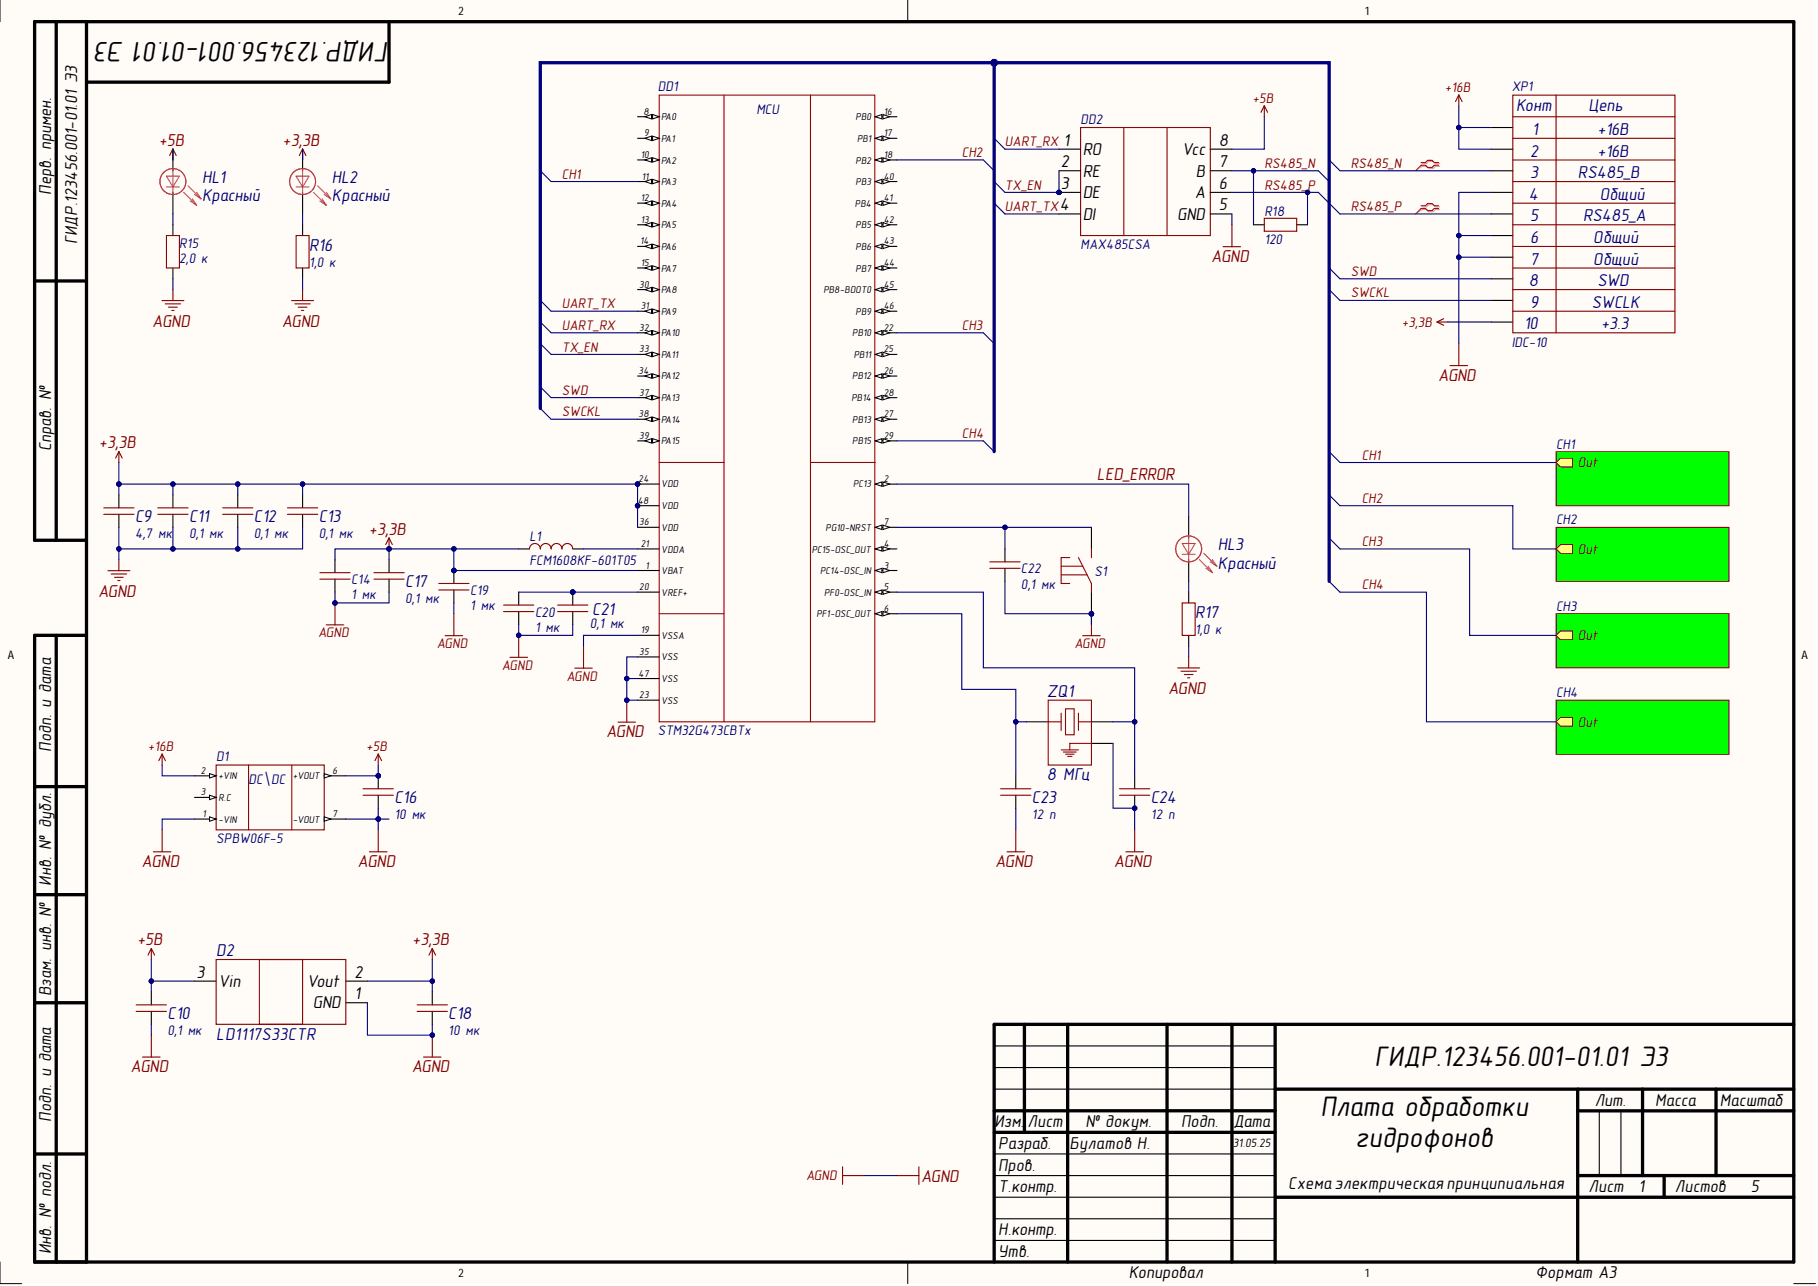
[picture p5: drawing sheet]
<svg xmlns="http://www.w3.org/2000/svg" width="420mm" height="297mm" viewBox="0 0 420 297" stroke-linecap="round" stroke-linejoin="round" font-family="sans-serif">
<defs><g id="words">
<g font-size="6.6">
<text x="89.8" y="9.8" transform="rotate(-180 89.8 9.8)">ГИДР.123456.001-01.01 Э3</text>
<text x="317.4" y="246.3">ГИДР.123456.001-01.01 Э3</text>
<text x="304.9" y="257.9">Плата обработки</text>
<text x="312.9" y="265">гидрофонов</text>
</g>
<g font-size="4" fill="#000080">
<text x="350.1" y="25.7">Конт</text>
<text x="366.8" y="25.7">Цепь</text>
<text x="353.8" y="31.2">1</text>
<text x="368.9" y="31.2">+16В</text>
<text x="353.3" y="36.2">2</text>
<text x="353.3" y="41.2">3</text>
<text x="364.4" y="41.2">RS485_B</text>
<text x="368.9" y="36.2">+16В</text>
<text x="46.6" y="46.5">Красный</text>
<text x="46.6" y="42.2">HL1</text>
<text x="76.6" y="46.5">Красный</text>
<text x="76.6" y="42.2">HL2</text>
<text x="353.1" y="46.1">4</text>
<text x="369.4" y="46.1">Общий</text>
<text x="353.3" y="51.1">5</text>
<text x="365.6" y="51.1">RS485_A</text>
<text x="71.4" y="57.9">R16</text>
<text x="353.3" y="56.1">6</text>
<text x="367.9" y="56.1">Общий</text>
<text x="353.3" y="61.1">7</text>
<text x="367.9" y="61.1">Общий</text>
<text x="353.1" y="66.1">8</text>
<text x="353.3" y="71.1">9</text>
<text x="367.6" y="71.1">SWCLK</text>
<text x="368.9" y="66.1">SWD</text>
<text x="352" y="76.1">10</text>
<text x="369.7" y="76.1">+3.3</text>
<text x="31.2" y="120.5">C9</text>
<text x="43.7" y="120.5">C11</text>
<text x="58.6" y="120.5">C12</text>
<text x="73.6" y="120.5">C13</text>
<text x="281.2" y="131.3">Красный</text>
<text x="281.2" y="127">HL3</text>
<text x="93.5" y="135.6">C17</text>
<text x="136.7" y="142">C21</text>
<text x="276" y="142.8">R17</text>
<text x="241.8" y="160.9">ZQ1</text>
<text x="91.1" y="185.4">C16</text>
<text x="238.3" y="185.4">C23</text>
<text x="241.8" y="180.2">8 МГц</text>
<text x="265.8" y="185.4">C24</text>
<text x="49.9" y="220.8">D2</text>
<text x="38.7" y="235.4">C10</text>
<text x="103.5" y="235.4">C18</text>
<text x="49.9" y="240.1">LD1117S33CTR</text>
</g>
<g font-size="4" fill="#800000">
<text x="36.7" y="33.6">+5В</text>
<text x="65.2" y="33.6">+3,3В</text>
<text x="279.7" y="60.5">AGND</text>
<text x="35.2" y="75.5">AGND</text>
<text x="65.1" y="75.5">AGND</text>
<text x="332.1" y="88">AGND</text>
<text x="22.8" y="103.5">+3,3В</text>
<text x="253.3" y="111">LED_ERROR</text>
<text x="85.2" y="123.5">+3,3В</text>
<text x="22.6" y="137.9">AGND</text>
<text x="269.7" y="160.3">AGND</text>
<text x="139.9" y="170.3">AGND</text>
<text x="32.7" y="200.2">AGND</text>
<text x="82.6" y="200.2">AGND</text>
<text x="229.8" y="200.2">AGND</text>
<text x="257.2" y="200.2">AGND</text>
<text x="31.7" y="218.3">+5В</text>
<text x="95.2" y="218.3">+3,3В</text>
<text x="30.2" y="247.6">AGND</text>
<text x="95.1" y="247.6">AGND</text>
<text x="212.7" y="272.9">AGND</text>
</g>
<g font-size="4">
<text x="245.6" y="33.6">1</text>
<text x="250" y="35.8">RO</text>
<text x="272.9" y="35.8">Vcc</text>
<text x="281.5" y="33.6">8</text>
<text x="245" y="38.6">2</text>
<text x="250" y="40.8">RE</text>
<text x="276.2" y="40.8">B</text>
<text x="281.5" y="38.6">7</text>
<text x="11.8" y="45" transform="rotate(-90 11.8 45)">Перв. примен.</text>
<text x="245" y="43.6">3</text>
<text x="250" y="45.8">DE</text>
<text x="275.9" y="45.8">A</text>
<text x="281.5" y="43.6">6</text>
<text x="244.7" y="48.6">4</text>
<text x="250" y="50.8">DI</text>
<text x="271.8" y="50.8">GND</text>
<text x="281.5" y="48.6">5</text>
<text x="17.8" y="56.4" transform="rotate(-90 17.8 56.4)">ГИДР.123456.001-01.01 Э3</text>
<text x="11.8" y="104.2" transform="rotate(-90 11.8 104.2)">Справ. №</text>
<text x="11.8" y="173.7" transform="rotate(-90 11.8 173.7)">Подп. и дата</text>
<text x="11.8" y="204.6" transform="rotate(-90 11.8 204.6)">Инв. № дубл.</text>
<text x="45.4" y="225.8">3</text>
<text x="50.4" y="227.9">Vin</text>
<text x="70.9" y="227.9">Vout</text>
<text x="81.9" y="225.8">2</text>
<text x="11.8" y="230.1" transform="rotate(-90 11.8 230.1)">Взам. инв. №</text>
<text x="72.2" y="232.9">GND</text>
<text x="81.9" y="230.8">1</text>
<text x="368.3" y="255.4">Лит.</text>
<text x="382.2" y="255.4">Масса</text>
<text x="397.2" y="255.4">Масштаб</text>
<text x="11.8" y="259" transform="rotate(-90 11.8 259)">Подп. и дата</text>
<text x="229.7" y="260.4">Изм.</text>
<text x="237.3" y="260.4">Лист</text>
<text x="250.6" y="260.4">№ докум.</text>
<text x="272.8" y="260.4">Подп.</text>
<text x="284.9" y="260.4">Дата</text>
<text x="230.5" y="265.4">Разраб.</text>
<text x="247" y="265.4">Булатов Н.</text>
<text x="230.5" y="270.4">Пров.</text>
<text x="230.5" y="275.4">Т.контр.</text>
<text x="297.5" y="274.7">Схема электрическая принципиальная</text>
<text x="366.8" y="275.4">Лист</text>
<text x="378.3" y="275.4">1</text>
<text x="386.8" y="275.4">Листов</text>
<text x="404.3" y="275.4">5</text>
<text x="230.5" y="285.3">Н.контр.</text>
<text x="11.8" y="289.7" transform="rotate(-90 11.8 289.7)">Инв. № подл.</text>
<text x="230.5" y="290.3">Утв.</text>
<text x="260.7" y="295.3">Копировал</text>
<text x="354.6" y="295.3">Формат А3</text>
</g>
<g font-size="3.3" fill="#000080">
<text x="151.9" y="21">DD1</text>
<text x="349.1" y="21">XP1</text>
<text x="174.7" y="26.3">MCU</text>
<text x="249.5" y="28.6">DD2</text>
<text x="292" y="49.8">R18</text>
<text x="41.4" y="57.3">R15</text>
<text x="249.5" y="57.6">MAX485CSA</text>
<text x="292" y="56.3">120</text>
<text x="41.4" y="60.9">2,0 к</text>
<text x="71.4" y="61.6">1,0 к</text>
<text x="349.1" y="80">IDC-10</text>
<text x="359.3" y="103.7">CH1</text>
<text x="31.2" y="124.2">4,7 мк</text>
<text x="43.7" y="124.2">0,1 мк</text>
<text x="58.6" y="124.2">0,1 мк</text>
<text x="73.6" y="124.2">0,1 мк</text>
<text x="122.3" y="124.9">L1</text>
<text x="359.3" y="121.1">CH2</text>
<text x="122.3" y="130.4">FCM1608KF-601T05</text>
<text x="81.1" y="134.9">C14</text>
<text x="108.6" y="137.4">C19</text>
<text x="235.8" y="136">0,1 мк</text>
<text x="235.8" y="132.4">C22</text>
<text x="252.7" y="132.9">S1</text>
<text x="81.1" y="138.4">1 мк</text>
<text x="93.5" y="139.2">0,1 мк</text>
<text x="108.6" y="141">1 мк</text>
<text x="123.5" y="142.4">C20</text>
<text x="359.3" y="141.1">CH3</text>
<text x="123.5" y="146">1 мк</text>
<text x="136.2" y="145.1">0,1 мк</text>
<text x="276" y="146.5">1,0 к</text>
<text x="359.3" y="161.1">CH4</text>
<text x="151.9" y="169.9">STM32G473CBTx</text>
<text x="49.9" y="175.8">D1</text>
<text x="57.4" y="181">DC\DC</text>
<text x="91.1" y="189.2">10 мк</text>
<text x="238.3" y="189.2">12 п</text>
<text x="265.8" y="189.2">12 п</text>
<text x="49.9" y="194.8">SPBW06F-5</text>
<text x="38.7" y="239">0,1 мк</text>
<text x="103.5" y="239">10 мк</text>
</g>
<g font-size="3.3" fill="#800000">
<text x="289.3" y="23.8">+5В</text>
<text x="333.6" y="21.3">+16В</text>
<text x="232" y="33.8">UART_RX</text>
<text x="129.7" y="41.2">CH1</text>
<text x="222.1" y="36.3">CH2</text>
<text x="292" y="38.8">RS485_N</text>
<text x="311.9" y="38.8">RS485_N</text>
<text x="232" y="43.8">TX_EN</text>
<text x="292" y="43.8">RS485_P</text>
<text x="232" y="48.8">UART_TX</text>
<text x="311.9" y="48.8">RS485_P</text>
<text x="311.9" y="63.7">SWD</text>
<text x="129.7" y="71.3">UART_TX</text>
<text x="311.9" y="68.7">SWCKL</text>
<text x="129.7" y="76.2">UART_RX</text>
<text x="222.1" y="76.2">CH3</text>
<text x="323.7" y="75.5">+3,3В</text>
<text x="129.7" y="81.2">TX_EN</text>
<text x="129.7" y="91.2">SWD</text>
<text x="129.7" y="96.2">SWCKL</text>
<text x="222.1" y="101.2">CH4</text>
<text x="314.4" y="106.2">CH1</text>
<text x="364.4" y="107.9">Out</text>
<text x="314.4" y="116.1">CH2</text>
<text x="314.4" y="126.1">CH3</text>
<text x="364.4" y="127.9">Out</text>
<text x="314.4" y="136.1">CH4</text>
<text x="73.4" y="147.2">AGND</text>
<text x="100.9" y="149.7">AGND</text>
<text x="248.1" y="149.7">AGND</text>
<text x="364.4" y="147.9">Out</text>
<text x="115.9" y="154.8">AGND</text>
<text x="130.8" y="157.2">AGND</text>
<text x="364.4" y="167.9">Out</text>
<text x="34.1" y="173.5">+16В</text>
<text x="84.6" y="173.5">+5В</text>
<text x="186.2" y="272.7">AGND</text>
</g>
<text font-size="2.8" x="284.7" y="265">31.05.25</text>
<g font-size="2.7">
<text x="105.9" y="3.5">2</text>
<text x="315.2" y="3.5">1</text>
<text x="1.8" y="152.2">A</text>
<text x="416" y="152.2">A</text>
<text x="105.9" y="295">2</text>
<text x="315.2" y="295">1</text>
</g>
<g font-size="2.3">
<text x="148.6" y="26.5">8</text>
<text x="152.7" y="27.7">PA0</text>
<text x="197.6" y="27.7">PB0</text>
<text x="204.1" y="26.5">16</text>
<text x="148.7" y="31.4">9</text>
<text x="152.7" y="32.7">PA1</text>
<text x="197.9" y="32.7">PB1</text>
<text x="204.1" y="31.4">17</text>
<text x="148" y="36.5">10</text>
<text x="148.2" y="41.5">11</text>
<text x="152.7" y="37.8">PA2</text>
<text x="197.6" y="37.8">PB2</text>
<text x="204.1" y="36.5">18</text>
<text x="204.1" y="41.5">40</text>
<text x="148" y="46.5">12</text>
<text x="152.7" y="42.8">PA3</text>
<text x="152.7" y="47.8">PA4</text>
<text x="197.4" y="47.8">PB4</text>
<text x="197.6" y="42.8">PB3</text>
<text x="204.1" y="46.5">41</text>
<text x="148" y="51.5">13</text>
<text x="152.7" y="52.7">PA5</text>
<text x="197.6" y="52.7">PB5</text>
<text x="204.1" y="51.5">42</text>
<text x="147.8" y="56.5">14</text>
<text x="152.7" y="57.7">PA6</text>
<text x="197.6" y="57.7">PB6</text>
<text x="204.1" y="56.5">43</text>
<text x="148" y="61.4">15</text>
<text x="152.7" y="62.7">PA7</text>
<text x="197.6" y="62.7">PB7</text>
<text x="204.1" y="61.4">44</text>
<text x="147.6" y="66.4">30</text>
<text x="148" y="71.4">31</text>
<text x="152.7" y="67.7">PA8</text>
<text x="190.1" y="67.7">PB8-BOOT0</text>
<text x="204.1" y="66.4">45</text>
<text x="204.1" y="71.4">46</text>
<text x="147.6" y="76.4">32</text>
<text x="152.7" y="72.7">PA9</text>
<text x="152.7" y="77.7">PA10</text>
<text x="196.8" y="77.7">PB10</text>
<text x="197.6" y="72.7">PB9</text>
<text x="204.1" y="76.4">22</text>
<text x="147.6" y="81.4">33</text>
<text x="152.7" y="82.7">PA11</text>
<text x="197.1" y="82.7">PB11</text>
<text x="204.1" y="81.4">25</text>
<text x="147.5" y="86.4">34</text>
<text x="152.7" y="87.6">PA12</text>
<text x="196.8" y="87.6">PB12</text>
<text x="204.1" y="86.4">26</text>
<text x="147.6" y="91.4">37</text>
<text x="152.7" y="92.6">PA13</text>
<text x="196.6" y="92.6">PB14</text>
<text x="204.1" y="91.4">28</text>
<text x="147.5" y="96.4">38</text>
<text x="147.6" y="101.3">39</text>
<text x="152.7" y="97.6">PA14</text>
<text x="196.8" y="97.6">PB13</text>
<text x="204.1" y="96.4">27</text>
<text x="204.1" y="101.3">29</text>
<text x="152.7" y="102.6">PA15</text>
<text x="196.8" y="102.6">PB15</text>
<text x="147.5" y="111.3">24</text>
<text x="152.7" y="112.6">VDD</text>
<text x="197" y="112.6">PC13</text>
<text x="204.1" y="111.3">2</text>
<text x="147.3" y="116.3">48</text>
<text x="152.7" y="117.6">VDD</text>
<text x="147.6" y="121.3">36</text>
<text x="152.7" y="122.6">VDD</text>
<text x="190.6" y="122.6">PG10-NRST</text>
<text x="204.1" y="121.3">7</text>
<text x="148" y="126.4">21</text>
<text x="149.1" y="131.3">1</text>
<text x="152.7" y="127.6">VDDA</text>
<text x="187.4" y="127.6">PC15-OSC_OUT</text>
<text x="204.1" y="131.3">3</text>
<text x="204.1" y="126.4">4</text>
<text x="147.6" y="136.3">20</text>
<text x="152.7" y="132.6">VBAT</text>
<text x="152.7" y="137.6">VREF+</text>
<text x="189.4" y="132.6">PC14-OSC_IN</text>
<text x="190.3" y="137.6">PF0-OSC_IN</text>
<text x="204.1" y="136.3">5</text>
<text x="188.5" y="142.6">PF1-OSC_OUT</text>
<text x="204.1" y="141.3">6</text>
<text x="148" y="146.3">19</text>
<text x="152.7" y="147.6">VSSA</text>
<text x="147.6" y="151.3">35</text>
<text x="152.7" y="152.6">VSS</text>
<text x="147.5" y="156.3">47</text>
<text x="147.6" y="161.3">23</text>
<text x="152.7" y="157.5">VSS</text>
<text x="152.7" y="162.5">VSS</text>
<text x="46.4" y="178.8">2</text>
<text x="76.8" y="178.8">6</text>
<text x="46.4" y="183.7">3</text>
<text x="50.4" y="180">+VIN</text>
<text x="50.4" y="185">R.C</text>
<text x="67.6" y="180">+VOUT</text>
<text x="46.7" y="188.7">1</text>
<text x="50.4" y="190">-VIN</text>
<text x="67.6" y="190">-VOUT</text>
<text x="76.8" y="188.7">7</text>
</g>
</g></defs>
<g fill="#fffcf8">
<path d="M0 0h419.2v296.5h-419.2z" fill-rule="evenodd"/>
<path d="M5 5h409.2v286.5h-409.2z" fill-rule="evenodd"/>
</g>
<path d="M0 0v5M209.6 0v5M0 291.5v5h5M209.6 291.5v5M414.2 296.5h5" fill="none" stroke="#000" stroke-width=".23"/>
<g fill="none" stroke="#000" stroke-width=".76">
<path d="M13 5v119.8M20 5v286.5M89.8 5v14h-69.8M8 64.9h12M20 124.8h-12v-119.8h406.2v286.5h-406.2v-144.7M8 146.8h12M13 146.8v144.7M8 181.7h12M8 206.6h12M8 231.6h12M229.6 236.6h184.6M229.6 236.6v54.9"/>
<path d="M236.6 236.6v25M246.5 236.6v54.9M269.5 236.6v54.9M284.5 236.6v54.9M294.5 236.6v54.9M229.6 256.6h64.9M294.5 251.6h119.7M364.3 256.6h49.9M364.3 251.6v39.9M379.3 251.6v19.9M396.3 251.6v19.9M8 266.5h12"/>
<path d="M229.6 261.6h64.9M294.5 276.5h119.7M364.3 271.5h49.9M384.3 271.5v5"/>
</g>
<path d="M229.6 251.6h64.9M229.6 246.6h64.9M229.6 241.6h64.9M369.3 256.6v14.9M374.3 256.6v14.9M229.6 276.5h64.9M229.6 271.5h64.9M229.6 266.5h64.9M229.6 286.5h64.9M229.6 281.5h64.9" fill="none" stroke="#000" stroke-width=".25"/>
<path d="M359.3 104.3h40v12.5h-40z" fill-rule="evenodd" fill="#0f0"/>
<path d="M359.3 104.3h40v12.5h-40z" fill="none" stroke="#800000" stroke-width=".23"/>
<path d="M360.3 105.8h2.8v2h-2.8l-1-1z" fill-rule="evenodd" fill="#ffff80"/>
<path d="M360.3 105.8h2.8v2h-2.8l-1-1z" fill="none" stroke="#800000" stroke-width=".23"/>
<path d="M359.3 121.8h40v12.5h-40z" fill-rule="evenodd" fill="#0f0"/>
<path d="M359.3 121.8h40v12.5h-40z" fill="none" stroke="#800000" stroke-width=".23"/>
<path d="M360.3 125.8h2.8v2h-2.8l-1-1z" fill-rule="evenodd" fill="#ffff80"/>
<path d="M360.3 125.8h2.8v2h-2.8l-1-1z" fill="none" stroke="#800000" stroke-width=".23"/>
<path d="M359.3 141.8h40v12.4h-40z" fill-rule="evenodd" fill="#0f0"/>
<path d="M359.3 141.8h40v12.4h-40z" fill="none" stroke="#800000" stroke-width=".23"/>
<path d="M360.3 145.8h2.8v2h-2.8l-1-1z" fill-rule="evenodd" fill="#ffff80"/>
<path d="M360.3 145.8h2.8v2h-2.8l-1-1z" fill="none" stroke="#800000" stroke-width=".23"/>
<path d="M359.3 161.7h40v12.5h-40z" fill-rule="evenodd" fill="#0f0"/>
<path d="M359.3 161.7h40v12.5h-40z" fill="none" stroke="#800000" stroke-width=".23"/>
<path d="M360.3 165.7h2.8v2h-2.8l-1-1z" fill-rule="evenodd" fill="#ffff80"/>
<path d="M360.3 165.7h2.8v2h-2.8l-1-1z" fill="none" stroke="#800000" stroke-width=".23"/>
<path d="M250 146.8h4.1M252 141.8v5" fill="none" stroke="#800000" stroke-width=".25"/>
<circle cx="252" cy="141.8" r=".51" fill="#000080"/>
<circle cx="252" cy="141.8" r=".51" fill="none" stroke="#000080" stroke-width=".23"/>
<g fill="none" stroke="#000" stroke-width=".25">
<path d="M344.3 29.5h5M344.3 34.5h5M344.3 39.5h5M344.3 44.4h5M344.3 49.4h5M344.3 54.4h5M344.3 59.4h5M344.3 64.4h5M344.3 69.4h5M344.3 74.4h5M232.1 126.8v3M232.1 131.3v3"/>
<path d="M234.6 179.2v3M262 179.2v3M234.6 183.7v3M262 183.7v3"/>
</g>
<g fill="none" stroke="#800000" stroke-width=".25">
<path d="M336.9 21.9v2.6M336.9 21.9l-.8 1.6M336.9 21.9l.7 1.6M349.3 22h37.5v54.9h-37.5zM349.3 37h37.5M349.3 31.9h37.5M349.3 27h37.5M359.3 22v54.9M349.3 56.9h37.5M349.3 51.9h37.5M349.3 46.9h37.5M349.3 41.9h37.5"/>
<path d="M331.8 74.4l1.6 .7M331.8 74.4h2.6M333.4 73.6l-1.6 .8M336.9 79.4v5M349.3 61.9h37.5M349.3 71.9h37.5M349.3 66.9h37.5M334.8 84.4h4.1M228.6 129.8h7M228.6 131.3h7M231.1 182.2h7M231.1 183.7h7"/>
<path d="M232.5 196.7h4.1M234.6 191.7v5M258.5 182.2h7M258.5 183.7h7M260 196.7h4M262 191.7v5"/>
</g>
<path d="M306.9 46.9l2.5 2.5M306.9 104.3l2.5 2.5M306.9 114.3l2.5 2.5M306.9 124.3l2.5 2.5M306.9 134.3l2.5 2.5" fill="none" stroke="#000080" stroke-width=".25"/>
<path d="M328.4 47.8h1l.5-.5h1l.5 .5h1.1M328.4 48.4h1l.5 .5h1l.5-.5h1.1" fill="none" stroke="#d0a19e" stroke-width=".25"/>
<path d="M328.4 48.4l-1.5 1" fill="none" stroke="#d0a19e" stroke-width=".23"/>
<path d="M328.1 47.5h1.1l.5-.5h1l.5 .5h1M328.1 48.2h1.1l.5 .5h1l.5-.5h1" fill="none" stroke="#f00" stroke-width=".25"/>
<path d="M328.1 48.2l-1.2 1.2" fill="none" stroke="#f00" stroke-width=".23"/>
<circle cx="244.5" cy="44.4" r=".51" fill="#000080"/>
<circle cx="244.5" cy="44.4" r=".51" fill="none" stroke="#000080" stroke-width=".23"/>
<path d="M249.5 29.5h30v24.9h-30z" fill="none" stroke="#800000" stroke-width=".25"/>
<path d="M244.5 34.5h5M244.5 39.4h5M244.5 44.4h5" fill="none" stroke="#000" stroke-width=".25"/>
<circle cx="244.5" cy="44.4" r=".51" fill="#000080"/>
<circle cx="244.5" cy="44.4" r=".51" fill="none" stroke="#000080" stroke-width=".23"/>
<path d="M279.5 39.4h5M279.5 34.5h5M244.5 49.4h5M279.5 49.4h5M279.5 44.4h5M237.1 166.7h4.9M252 166.7h5M252 171.7h5" fill="none" stroke="#000" stroke-width=".25"/>
<g fill="none" stroke="#980000" stroke-width=".25">
<path d="M259.5 29.5v24.9M269.5 29.5v24.9M242 161.7h10v15h-10zM242 166.7h3M245 164.7v4M245 173.2h4M245.5 173.7h3M246 163.7h2v6h-2zM246 174.2h2M246.5 174.7h1M249 164.7v4M249 166.7h3"/>
<path d="M252 171.7h-5v1.5"/>
</g>
<path d="M229.6 31.9l2.5 2.6M304.4 39.4l2.5 2.5M229.6 41.9l2.5 2.5M229.6 46.9l2.5 2.5M304.4 44.4l2.5 2.5M124.8 74.4l2.5 2.5M124.8 69.4l2.5 2.5M124.8 94.3l2.5 2.5M124.8 89.4l2.5 2.4" fill="none" stroke="#000080" stroke-width=".25"/>
<path d="M291.9 24.4l-.7 1.5M291.9 24.4l.8 1.5M291.9 24.4v2.6M282.4 57h4.1M284.5 51.9v5.1" fill="none" stroke="#800000" stroke-width=".25"/>
<circle cx="252" cy="141.8" r=".51" fill="#000080"/>
<circle cx="252" cy="141.8" r=".51" fill="none" stroke="#000080" stroke-width=".23"/>
<path d="M252 136.8v5" fill="none" stroke="#000" stroke-width=".25"/>
<circle cx="252" cy="141.8" r=".51" fill="#000080"/>
<circle cx="252" cy="141.8" r=".51" fill="none" stroke="#000080" stroke-width=".23"/>
<path d="M245 130.8h5M245 132.8h6M247 128.8h-2v6h2M249 128.8l3 6v2M252 126.8v2" fill="none" stroke="#980000" stroke-width=".25"/>
<path d="M289.5 51.9h2.4M299.4 51.9h2.5M274.5 119.3v5M252 121.8v5M274.5 129.3v5M274.5 136.8v2.5M274.5 146.8v2.4M44.9 179.2h5" fill="none" stroke="#000" stroke-width=".25"/>
<path d="M124.8 79.4l2.5 2.5M306.9 61.9l2.5 2.5M306.9 66.9l2.5 2.5" fill="none" stroke="#000080" stroke-width=".25"/>
<path d="M291.9 50.4h7.5v3h-7.5zM273 139.3h3v7.5h-3zM272 154.3h5M272.7 155h3.6M273.5 155.8h2M274.2 156.6h.5M274.5 151.7v2.6M49.9 176.7h25v15h-25z" fill="none" stroke="#800000" stroke-width=".25"/>
<g fill="none" stroke="#da2467" stroke-width=".25">
<path d="M273 125.5h3l-1.5 2.5zM273 128h3M274.5 123.8v6M277 129.3l3 3M278 127.8l3 3M278.5 131.3l1.5 1M279 130.8l1 1.5M279.5 129.8l1.5 1M280 129.3l1 1.5"/>
<circle cx="274.5" cy="126.8" r="2.99"/>
</g>
<path d="M48.4 178.7l1.5 .5-1.5 .5z" fill="#f8fcff"/>
<path d="M48.4 178.7l1.5 .5-1.5 .5z" fill="none" stroke="#000" stroke-width=".23"/>
<path d="M44.9 184.2h5" fill="none" stroke="#000" stroke-width=".25"/>
<path d="M48.4 183.7l1.5 .5-1.5 .5z" fill="#f8fcff"/>
<path d="M48.4 183.7l1.5 .5-1.5 .5z" fill="none" stroke="#000" stroke-width=".23"/>
<path d="M44.9 189.2h5" fill="none" stroke="#000" stroke-width=".25"/>
<path d="M48.4 188.7l1.5 .5-1.5 .5z" fill="#f8fcff"/>
<path d="M48.4 188.7l1.5 .5-1.5 .5z" fill="none" stroke="#000" stroke-width=".23"/>
<path d="M74.9 179.2h5" fill="none" stroke="#000" stroke-width=".25"/>
<path d="M74.9 178.7l1.5 .5-1.5 .5z" fill="#f8fcff"/>
<path d="M74.9 178.7l1.5 .5-1.5 .5z" fill="none" stroke="#000" stroke-width=".23"/>
<path d="M74.9 189.2h5" fill="none" stroke="#000" stroke-width=".25"/>
<path d="M74.9 188.7l1.5 .5-1.5 .5z" fill="#f8fcff"/>
<path d="M74.9 188.7l1.5 .5-1.5 .5z" fill="none" stroke="#000" stroke-width=".23"/>
<path d="M57.4 176.7v15M67.4 176.7v15" fill="none" stroke="#980000" stroke-width=".25"/>
<g fill="none" stroke="#800000" stroke-width=".25">
<path d="M37.4 174.2l-.7 1.5M37.4 174.2l.8 1.5M37.4 174.2v2.5M87.3 174.2l-.7 1.5M87.3 174.2l.8 1.5M87.3 174.2v2.5M35.4 196.7h4.1M37.4 191.7v5M85.3 196.7h4.1M87.3 191.7v5M31.4 232.1h7M31.4 233.6h7"/>
<path d="M49.9 221.6h30v15h-30zM59.9 221.6h10v15h-10zM96.3 232.1h7M96.3 233.6h7M99.8 239.1v5.1M97.8 244.2h4"/>
</g>
<path d="M34.9 229.1v3M34.9 233.6v3M44.9 226.6h5M79.9 226.6h4.9M79.9 231.6h4.9M99.8 229.1v3M99.8 233.6v3" fill="none" stroke="#000" stroke-width=".25"/>
<circle cx="99.8" cy="239.1" r=".51" fill="#000080"/>
<circle cx="99.8" cy="239.1" r=".51" fill="none" stroke="#000080" stroke-width=".23"/>
<g fill="none" stroke="#800000" stroke-width=".25">
<path d="M69.9 34.4v2.5M69.9 34.4l-.8 1.5M69.9 34.4l.7 1.5M68.4 54.4h3v7.5h-3zM67.3 69.4h5.1M68.1 70.2h3.5M68.9 70.9h2M69.6 71.7h.5M69.9 66.9v2.5M34.9 219.1v2.5M34.9 219.1l-.7 1.5M34.9 219.1l.8 1.5"/>
<path d="M99.8 219.1l-.7 1.5M99.8 219.1l.8 1.5M99.8 219.1v2.5M34.9 239.1v5.1M32.9 244.2h4.1"/>
</g>
<path d="M69.9 34.4v5M69.9 44.4v5M69.9 51.9v2.5M69.9 61.9v2.5" fill="none" stroke="#000" stroke-width=".25"/>
<g fill="none" stroke="#da2467" stroke-width=".25">
<path d="M69.9 38.9v6M68.4 40.7h3l-1.5 2.5zM68.4 43.2h3M72.4 44.4l3 3M73.4 42.9l3 3M73.9 46.4l1.5 1M74.4 45.9l1 1.5M74.9 44.9l1.5 1M75.4 44.4l1 1.5"/>
<circle cx="69.9" cy="41.9" r="2.99"/>
</g>
<circle cx="147.2" cy="111.8" r=".51" fill="#000080"/>
<circle cx="147.2" cy="111.8" r=".51" fill="none" stroke="#000080" stroke-width=".23"/>
<circle cx="147.2" cy="116.8" r=".51" fill="#000080"/>
<circle cx="147.2" cy="116.8" r=".51" fill="none" stroke="#000080" stroke-width=".23"/>
<path d="M152.2 22h49.8v144.7h-49.8z" fill="none" stroke="#980000" stroke-width=".25"/>
<path d="M147.2 27h5" fill="none" stroke="#000" stroke-width=".25"/>
<path d="M150.7 26.5l1.5 .5-1.5 .5z" fill="#f8fcff"/>
<path d="M150.7 26.5l1.5 .5-1.5 .5z" fill="none" stroke="#000" stroke-width=".23"/>
<path d="M148.9 27l1.5-.5v1z" fill="#f8fcff"/>
<path d="M148.9 27l1.5-.5v1z" fill="none" stroke="#000" stroke-width=".23"/>
<path d="M147.2 31.9h5" fill="none" stroke="#000" stroke-width=".25"/>
<path d="M150.7 31.4l1.5 .5-1.5 .6z" fill="#f8fcff"/>
<path d="M150.7 31.4l1.5 .5-1.5 .6z" fill="none" stroke="#000" stroke-width=".23"/>
<path d="M148.9 31.9l1.5-.5v1.1z" fill="#f8fcff"/>
<path d="M148.9 31.9l1.5-.5v1.1z" fill="none" stroke="#000" stroke-width=".23"/>
<path d="M147.2 36.9h5" fill="none" stroke="#000" stroke-width=".25"/>
<path d="M150.7 36.4l1.5 .5-1.5 .5z" fill="#f8fcff"/>
<path d="M150.7 36.4l1.5 .5-1.5 .5z" fill="none" stroke="#000" stroke-width=".23"/>
<path d="M148.9 36.9l1.5-.5v1z" fill="#f8fcff"/>
<path d="M148.9 36.9l1.5-.5v1z" fill="none" stroke="#000" stroke-width=".23"/>
<path d="M147.2 41.9h5" fill="none" stroke="#000" stroke-width=".25"/>
<path d="M150.7 41.4l1.5 .5-1.5 .5z" fill="#f8fcff"/>
<path d="M150.7 41.4l1.5 .5-1.5 .5z" fill="none" stroke="#000" stroke-width=".23"/>
<path d="M148.9 41.9l1.5-.5v1z" fill="#f8fcff"/>
<path d="M148.9 41.9l1.5-.5v1z" fill="none" stroke="#000" stroke-width=".23"/>
<path d="M147.2 46.9h5" fill="none" stroke="#000" stroke-width=".25"/>
<path d="M150.7 46.4l1.5 .5-1.5 .5z" fill="#f8fcff"/>
<path d="M150.7 46.4l1.5 .5-1.5 .5z" fill="none" stroke="#000" stroke-width=".23"/>
<path d="M148.9 46.9l1.5-.5v1z" fill="#f8fcff"/>
<path d="M148.9 46.9l1.5-.5v1z" fill="none" stroke="#000" stroke-width=".23"/>
<path d="M147.2 51.9h5" fill="none" stroke="#000" stroke-width=".25"/>
<path d="M150.7 51.4l1.5 .5-1.5 .5z" fill="#f8fcff"/>
<path d="M150.7 51.4l1.5 .5-1.5 .5z" fill="none" stroke="#000" stroke-width=".23"/>
<path d="M148.9 51.9l1.5-.5v1z" fill="#f8fcff"/>
<path d="M148.9 51.9l1.5-.5v1z" fill="none" stroke="#000" stroke-width=".23"/>
<path d="M147.2 56.9h5" fill="none" stroke="#000" stroke-width=".25"/>
<path d="M150.7 56.4l1.5 .5-1.5 .5z" fill="#f8fcff"/>
<path d="M150.7 56.4l1.5 .5-1.5 .5z" fill="none" stroke="#000" stroke-width=".23"/>
<path d="M148.9 56.9l1.5-.5v1z" fill="#f8fcff"/>
<path d="M148.9 56.9l1.5-.5v1z" fill="none" stroke="#000" stroke-width=".23"/>
<path d="M147.2 61.9h5" fill="none" stroke="#000" stroke-width=".25"/>
<path d="M150.7 61.4l1.5 .5-1.5 .5z" fill="#f8fcff"/>
<path d="M150.7 61.4l1.5 .5-1.5 .5z" fill="none" stroke="#000" stroke-width=".23"/>
<path d="M148.9 61.9l1.5-.5v1z" fill="#f8fcff"/>
<path d="M148.9 61.9l1.5-.5v1z" fill="none" stroke="#000" stroke-width=".23"/>
<path d="M147.2 66.9h5" fill="none" stroke="#000" stroke-width=".25"/>
<path d="M150.7 66.4l1.5 .5-1.5 .5z" fill="#f8fcff"/>
<path d="M150.7 66.4l1.5 .5-1.5 .5z" fill="none" stroke="#000" stroke-width=".23"/>
<path d="M148.9 66.9l1.5-.5v1z" fill="#f8fcff"/>
<path d="M148.9 66.9l1.5-.5v1z" fill="none" stroke="#000" stroke-width=".23"/>
<path d="M147.2 71.9h5" fill="none" stroke="#000" stroke-width=".25"/>
<path d="M150.7 71.4l1.5 .5-1.5 .5z" fill="#f8fcff"/>
<path d="M150.7 71.4l1.5 .5-1.5 .5z" fill="none" stroke="#000" stroke-width=".23"/>
<path d="M148.9 71.9l1.5-.5v1z" fill="#f8fcff"/>
<path d="M148.9 71.9l1.5-.5v1z" fill="none" stroke="#000" stroke-width=".23"/>
<path d="M147.2 76.9h5" fill="none" stroke="#000" stroke-width=".25"/>
<path d="M150.7 76.4l1.5 .5-1.5 .5z" fill="#f8fcff"/>
<path d="M150.7 76.4l1.5 .5-1.5 .5z" fill="none" stroke="#000" stroke-width=".23"/>
<path d="M148.9 76.9l1.5-.5v1z" fill="#f8fcff"/>
<path d="M148.9 76.9l1.5-.5v1z" fill="none" stroke="#000" stroke-width=".23"/>
<path d="M147.2 81.9h5" fill="none" stroke="#000" stroke-width=".25"/>
<path d="M150.7 81.4l1.5 .5-1.5 .5z" fill="#f8fcff"/>
<path d="M150.7 81.4l1.5 .5-1.5 .5z" fill="none" stroke="#000" stroke-width=".23"/>
<path d="M148.9 81.9l1.5-.5v1z" fill="#f8fcff"/>
<path d="M148.9 81.9l1.5-.5v1z" fill="none" stroke="#000" stroke-width=".23"/>
<path d="M147.2 86.9h5" fill="none" stroke="#000" stroke-width=".25"/>
<path d="M150.7 86.3l1.5 .6-1.5 .5z" fill="#f8fcff"/>
<path d="M150.7 86.3l1.5 .6-1.5 .5z" fill="none" stroke="#000" stroke-width=".23"/>
<path d="M148.9 86.9l1.5-.6v1.1z" fill="#f8fcff"/>
<path d="M148.9 86.9l1.5-.6v1.1z" fill="none" stroke="#000" stroke-width=".23"/>
<path d="M147.2 91.8h5" fill="none" stroke="#000" stroke-width=".25"/>
<path d="M150.7 91.3l1.5 .5-1.5 .6z" fill="#f8fcff"/>
<path d="M150.7 91.3l1.5 .5-1.5 .6z" fill="none" stroke="#000" stroke-width=".23"/>
<path d="M148.9 91.8l1.5-.5v1.1z" fill="#f8fcff"/>
<path d="M148.9 91.8l1.5-.5v1.1z" fill="none" stroke="#000" stroke-width=".23"/>
<path d="M147.2 96.8h5" fill="none" stroke="#000" stroke-width=".25"/>
<path d="M150.7 96.3l1.5 .5-1.5 .5z" fill="#f8fcff"/>
<path d="M150.7 96.3l1.5 .5-1.5 .5z" fill="none" stroke="#000" stroke-width=".23"/>
<path d="M148.9 96.8l1.5-.5v1z" fill="#f8fcff"/>
<path d="M148.9 96.8l1.5-.5v1z" fill="none" stroke="#000" stroke-width=".23"/>
<path d="M147.2 101.8h5" fill="none" stroke="#000" stroke-width=".25"/>
<path d="M150.7 101.3l1.5 .5-1.5 .5z" fill="#f8fcff"/>
<path d="M150.7 101.3l1.5 .5-1.5 .5z" fill="none" stroke="#000" stroke-width=".23"/>
<path d="M148.9 101.8l1.5-.5v1z" fill="#f8fcff"/>
<path d="M148.9 101.8l1.5-.5v1z" fill="none" stroke="#000" stroke-width=".23"/>
<path d="M202.1 27h5" fill="none" stroke="#000" stroke-width=".25"/>
<path d="M202.1 27l1.5-.5v1z" fill="#f8fcff"/>
<path d="M202.1 27l1.5-.5v1z" fill="none" stroke="#000" stroke-width=".23"/>
<path d="M203.9 26.5l1.5 .5-1.5 .5z" fill="#f8fcff"/>
<path d="M203.9 26.5l1.5 .5-1.5 .5z" fill="none" stroke="#000" stroke-width=".23"/>
<path d="M202.1 31.9h5" fill="none" stroke="#000" stroke-width=".25"/>
<path d="M202.1 31.9l1.5-.5v1.1z" fill="#f8fcff"/>
<path d="M202.1 31.9l1.5-.5v1.1z" fill="none" stroke="#000" stroke-width=".23"/>
<path d="M203.9 31.4l1.5 .5-1.5 .6z" fill="#f8fcff"/>
<path d="M203.9 31.4l1.5 .5-1.5 .6z" fill="none" stroke="#000" stroke-width=".23"/>
<path d="M202.1 36.9h5" fill="none" stroke="#000" stroke-width=".25"/>
<path d="M202.1 36.9l1.5-.5v1.1z" fill="#f8fcff"/>
<path d="M202.1 36.9l1.5-.5v1.1z" fill="none" stroke="#000" stroke-width=".23"/>
<path d="M203.9 36.4l1.5 .5-1.5 .6z" fill="#f8fcff"/>
<path d="M203.9 36.4l1.5 .5-1.5 .6z" fill="none" stroke="#000" stroke-width=".23"/>
<path d="M202.1 41.9h5" fill="none" stroke="#000" stroke-width=".25"/>
<path d="M202.1 41.9l1.5-.5v1z" fill="#f8fcff"/>
<path d="M202.1 41.9l1.5-.5v1z" fill="none" stroke="#000" stroke-width=".23"/>
<path d="M203.9 41.4l1.5 .5-1.5 .5z" fill="#f8fcff"/>
<path d="M203.9 41.4l1.5 .5-1.5 .5z" fill="none" stroke="#000" stroke-width=".23"/>
<path d="M202.1 46.9h5" fill="none" stroke="#000" stroke-width=".25"/>
<path d="M202.1 46.9l1.5-.5v1z" fill="#f8fcff"/>
<path d="M202.1 46.9l1.5-.5v1z" fill="none" stroke="#000" stroke-width=".23"/>
<path d="M203.9 46.4l1.5 .5-1.5 .5z" fill="#f8fcff"/>
<path d="M203.9 46.4l1.5 .5-1.5 .5z" fill="none" stroke="#000" stroke-width=".23"/>
<path d="M202.1 51.9h5" fill="none" stroke="#000" stroke-width=".25"/>
<path d="M202.1 51.9l1.5-.5v1z" fill="#f8fcff"/>
<path d="M202.1 51.9l1.5-.5v1z" fill="none" stroke="#000" stroke-width=".23"/>
<path d="M203.9 51.4l1.5 .5-1.5 .5z" fill="#f8fcff"/>
<path d="M203.9 51.4l1.5 .5-1.5 .5z" fill="none" stroke="#000" stroke-width=".23"/>
<path d="M202.1 56.9h5" fill="none" stroke="#000" stroke-width=".25"/>
<path d="M202.1 56.9l1.5-.5v1z" fill="#f8fcff"/>
<path d="M202.1 56.9l1.5-.5v1z" fill="none" stroke="#000" stroke-width=".23"/>
<path d="M203.9 56.4l1.5 .5-1.5 .5z" fill="#f8fcff"/>
<path d="M203.9 56.4l1.5 .5-1.5 .5z" fill="none" stroke="#000" stroke-width=".23"/>
<path d="M202.1 61.9h5" fill="none" stroke="#000" stroke-width=".25"/>
<path d="M202.1 61.9l1.5-.5v1z" fill="#f8fcff"/>
<path d="M202.1 61.9l1.5-.5v1z" fill="none" stroke="#000" stroke-width=".23"/>
<path d="M203.9 61.4l1.5 .5-1.5 .5z" fill="#f8fcff"/>
<path d="M203.9 61.4l1.5 .5-1.5 .5z" fill="none" stroke="#000" stroke-width=".23"/>
<path d="M202.1 66.9h5" fill="none" stroke="#000" stroke-width=".25"/>
<path d="M202.1 66.9l1.5-.5v1z" fill="#f8fcff"/>
<path d="M202.1 66.9l1.5-.5v1z" fill="none" stroke="#000" stroke-width=".23"/>
<path d="M203.9 66.4l1.5 .5-1.5 .5z" fill="#f8fcff"/>
<path d="M203.9 66.4l1.5 .5-1.5 .5z" fill="none" stroke="#000" stroke-width=".23"/>
<path d="M202.1 71.9h5" fill="none" stroke="#000" stroke-width=".25"/>
<path d="M202.1 71.9l1.5-.5v1z" fill="#f8fcff"/>
<path d="M202.1 71.9l1.5-.5v1z" fill="none" stroke="#000" stroke-width=".23"/>
<path d="M203.9 71.4l1.5 .5-1.5 .5z" fill="#f8fcff"/>
<path d="M203.9 71.4l1.5 .5-1.5 .5z" fill="none" stroke="#000" stroke-width=".23"/>
<path d="M202.1 76.9h5" fill="none" stroke="#000" stroke-width=".25"/>
<path d="M202.1 76.9l1.5-.5v1z" fill="#f8fcff"/>
<path d="M202.1 76.9l1.5-.5v1z" fill="none" stroke="#000" stroke-width=".23"/>
<path d="M203.9 76.4l1.5 .5-1.5 .5z" fill="#f8fcff"/>
<path d="M203.9 76.4l1.5 .5-1.5 .5z" fill="none" stroke="#000" stroke-width=".23"/>
<path d="M202.1 81.9h5" fill="none" stroke="#000" stroke-width=".25"/>
<path d="M202.1 81.9l1.5-.5v1z" fill="#f8fcff"/>
<path d="M202.1 81.9l1.5-.5v1z" fill="none" stroke="#000" stroke-width=".23"/>
<path d="M203.9 81.4l1.5 .5-1.5 .5z" fill="#f8fcff"/>
<path d="M203.9 81.4l1.5 .5-1.5 .5z" fill="none" stroke="#000" stroke-width=".23"/>
<path d="M202.1 86.9h5" fill="none" stroke="#000" stroke-width=".25"/>
<path d="M202.1 86.9l1.5-.6v1.1z" fill="#f8fcff"/>
<path d="M202.1 86.9l1.5-.6v1.1z" fill="none" stroke="#000" stroke-width=".23"/>
<path d="M203.9 86.3l1.5 .6-1.5 .5z" fill="#f8fcff"/>
<path d="M203.9 86.3l1.5 .6-1.5 .5z" fill="none" stroke="#000" stroke-width=".23"/>
<path d="M202.1 96.8h5" fill="none" stroke="#000" stroke-width=".25"/>
<path d="M202.1 96.8l1.5-.5v1z" fill="#f8fcff"/>
<path d="M202.1 96.8l1.5-.5v1z" fill="none" stroke="#000" stroke-width=".23"/>
<path d="M203.9 96.3l1.5 .5-1.5 .5z" fill="#f8fcff"/>
<path d="M203.9 96.3l1.5 .5-1.5 .5z" fill="none" stroke="#000" stroke-width=".23"/>
<path d="M202.1 91.9h5" fill="none" stroke="#000" stroke-width=".25"/>
<path d="M202.1 91.9l1.5-.6v1.1z" fill="#f8fcff"/>
<path d="M202.1 91.9l1.5-.6v1.1z" fill="none" stroke="#000" stroke-width=".23"/>
<path d="M203.9 91.3l1.5 .6-1.5 .5z" fill="#f8fcff"/>
<path d="M203.9 91.3l1.5 .6-1.5 .5z" fill="none" stroke="#000" stroke-width=".23"/>
<path d="M202.1 101.8h5" fill="none" stroke="#000" stroke-width=".25"/>
<path d="M202.1 101.8l1.5-.5v1z" fill="#f8fcff"/>
<path d="M202.1 101.8l1.5-.5v1z" fill="none" stroke="#000" stroke-width=".23"/>
<path d="M203.9 101.3l1.5 .5-1.5 .5z" fill="#f8fcff"/>
<path d="M203.9 101.3l1.5 .5-1.5 .5z" fill="none" stroke="#000" stroke-width=".23"/>
<path d="M202.1 111.8h5" fill="none" stroke="#000" stroke-width=".25"/>
<path d="M202.1 111.8l1.5-.5v1z" fill="#f8fcff"/>
<path d="M202.1 111.8l1.5-.5v1z" fill="none" stroke="#000" stroke-width=".23"/>
<path d="M203.9 111.3l1.5 .5-1.5 .5z" fill="#f8fcff"/>
<path d="M203.9 111.3l1.5 .5-1.5 .5z" fill="none" stroke="#000" stroke-width=".23"/>
<path d="M202.1 131.8h5" fill="none" stroke="#000" stroke-width=".25"/>
<path d="M202.1 131.8l1.5-.5v1z" fill="#f8fcff"/>
<path d="M202.1 131.8l1.5-.5v1z" fill="none" stroke="#000" stroke-width=".23"/>
<path d="M203.9 131.3l1.5 .5-1.5 .5z" fill="#f8fcff"/>
<path d="M203.9 131.3l1.5 .5-1.5 .5z" fill="none" stroke="#000" stroke-width=".23"/>
<path d="M202.1 126.8h5" fill="none" stroke="#000" stroke-width=".25"/>
<path d="M202.1 126.8l1.5-.5v1z" fill="#f8fcff"/>
<path d="M202.1 126.8l1.5-.5v1z" fill="none" stroke="#000" stroke-width=".23"/>
<path d="M203.9 126.3l1.5 .5-1.5 .5z" fill="#f8fcff"/>
<path d="M203.9 126.3l1.5 .5-1.5 .5z" fill="none" stroke="#000" stroke-width=".23"/>
<path d="M202.1 136.8h5" fill="none" stroke="#000" stroke-width=".25"/>
<path d="M202.1 136.8l1.5-.5v1z" fill="#f8fcff"/>
<path d="M202.1 136.8l1.5-.5v1z" fill="none" stroke="#000" stroke-width=".23"/>
<path d="M203.9 136.3l1.5 .5-1.5 .5z" fill="#f8fcff"/>
<path d="M203.9 136.3l1.5 .5-1.5 .5z" fill="none" stroke="#000" stroke-width=".23"/>
<path d="M202.1 141.8h5" fill="none" stroke="#000" stroke-width=".25"/>
<path d="M202.1 141.8l1.5-.5v1z" fill="#f8fcff"/>
<path d="M202.1 141.8l1.5-.5v1z" fill="none" stroke="#000" stroke-width=".23"/>
<path d="M203.9 141.3l1.5 .5-1.5 .5z" fill="#f8fcff"/>
<path d="M203.9 141.3l1.5 .5-1.5 .5z" fill="none" stroke="#000" stroke-width=".23"/>
<path d="M202.1 121.8h5" fill="none" stroke="#000" stroke-width=".25"/>
<path d="M202.1 121.8l1.5-.5v1z" fill="#f8fcff"/>
<path d="M202.1 121.8l1.5-.5v1z" fill="none" stroke="#000" stroke-width=".23"/>
<path d="M203.9 121.3l1.5 .5-1.5 .5z" fill="#f8fcff"/>
<path d="M203.9 121.3l1.5 .5-1.5 .5z" fill="none" stroke="#000" stroke-width=".23"/>
<path d="M147.2 111.8h5" fill="none" stroke="#000" stroke-width=".25"/>
<circle cx="147.2" cy="111.8" r=".51" fill="#000080"/>
<circle cx="147.2" cy="111.8" r=".51" fill="none" stroke="#000080" stroke-width=".23"/>
<path d="M147.2 116.8h5M147.2 121.8h5" fill="none" stroke="#000" stroke-width=".25"/>
<circle cx="147.2" cy="116.8" r=".51" fill="#000080"/>
<circle cx="147.2" cy="116.8" r=".51" fill="none" stroke="#000080" stroke-width=".23"/>
<path d="M39.9 34.4v5M39.9 44.4v5M39.9 51.9v2.5M39.9 61.9v2.5M147.2 126.8h5M147.2 131.8h5M147.2 136.8h5M147.2 151.7h5M147.2 156.7h5M147.2 146.8h5M147.2 161.7h5" fill="none" stroke="#000" stroke-width=".25"/>
<path d="M167.2 22v144.7M187.2 22v144.7M152.2 106.8h15M187.2 106.8h14.9M152.2 141.8h15" fill="none" stroke="#980000" stroke-width=".25"/>
<g fill="none" stroke="#da2467" stroke-width=".25">
<path d="M39.9 38.9v6M38.4 40.7h3l-1.5 2.5zM38.4 43.2h3M42.4 44.4l3 3M43.4 42.9l3 3M43.9 46.4l1.5 1M44.4 45.9l1 1.5M44.9 44.9l1.5 1M45.4 44.4l1 1.5"/>
<circle cx="39.9" cy="41.9" r="2.99"/>
</g>
<path d="M39.9 34.4v2.5M39.9 34.4l-.7 1.5M39.9 34.4l.8 1.5M38.4 54.4h3v7.5h-3zM37.4 69.4h5.1M38.2 70.2h3.5M38.9 70.9h2M39.7 71.7h.5M39.9 66.9v2.5" fill="none" stroke="#800000" stroke-width=".25"/>
<circle cx="87.3" cy="179.2" r=".51" fill="#000080"/>
<circle cx="87.3" cy="179.2" r=".51" fill="none" stroke="#000080" stroke-width=".23"/>
<path d="M87.3 179.2v3M87.3 183.7v3" fill="none" stroke="#000" stroke-width=".25"/>
<circle cx="87.3" cy="179.2" r=".51" fill="#000080"/>
<circle cx="87.3" cy="179.2" r=".51" fill="none" stroke="#000080" stroke-width=".23"/>
<g fill="none" stroke="#800000" stroke-width=".25">
<path d="M24 117.3h6.9M24 118.8h6.9M27.5 104.3v2.5M27.5 104.3l-.8 1.5M27.5 104.3l.7 1.5M36.4 117.3h7M36.4 118.8h7M51.4 117.3h7M51.4 118.8h7M66.4 117.3h7M66.4 118.8h7M24.9 131.8h5.1"/>
<path d="M25.7 132.6h3.5M26.4 133.3h2.1M27.2 134.1h.5M27.5 129.3v2.5M83.8 182.2h7M83.8 183.7h7"/>
</g>
<path d="M27.5 114.3v3M27.5 118.8v3M39.9 114.3v3M39.9 118.8v3M54.9 114.3v3M54.9 118.8v3M69.9 114.3v3M69.9 118.8v3" fill="none" stroke="#000" stroke-width=".25"/>
<circle cx="104.8" cy="131.8" r=".51" fill="#000080"/>
<circle cx="104.8" cy="131.8" r=".51" fill="none" stroke="#000080" stroke-width=".23"/>
<path d="M104.8 131.8v3M104.8 136.3v3" fill="none" stroke="#000" stroke-width=".25"/>
<circle cx="104.8" cy="131.8" r=".51" fill="#000080"/>
<circle cx="104.8" cy="131.8" r=".51" fill="none" stroke="#000080" stroke-width=".23"/>
<path d="M73.9 132.3h6.9M73.9 133.8h6.9M86.3 132.3h7M86.3 133.8h7M101.3 134.8h7M101.3 136.3h7M116.3 139.8h7M122.3 126.8a1.25 1.25 0 0 1 1.2-1.3 1.25 1.25 0 0 1 1.3 1.3 1.25 1.25 0 0 1 1.2-1.3 1.25 1.25 0 0 1 1.3 1.3 1.25 1.25 0 0 1 1.2-1.3 1.25 1.25 0 0 1 1.3 1.3 1.25 1.25 0 0 1 1.2-1.3 1.25 1.25 0 0 1 1.3 1.3M116.3 141.3h7M142.7 166.8h4.1M144.7 161.7v5.1" fill="none" stroke="#800000" stroke-width=".25"/>
<path d="M77.4 129.3v3M77.4 133.8v3M89.8 129.3v3M89.8 133.8v3M119.8 136.8v3M119.8 126.8h2.5M132.3 126.8h2.4M119.8 141.3v3" fill="none" stroke="#000" stroke-width=".25"/>
<circle cx="144.7" cy="161.7" r=".51" fill="#000080"/>
<circle cx="144.7" cy="161.7" r=".51" fill="none" stroke="#000080" stroke-width=".23"/>
<circle cx="132.3" cy="136.8" r=".51" fill="#000080"/>
<circle cx="132.3" cy="136.8" r=".51" fill="none" stroke="#000080" stroke-width=".23"/>
<path d="M132.3 136.8v3M132.3 141.3v3" fill="none" stroke="#000" stroke-width=".25"/>
<circle cx="132.3" cy="136.8" r=".51" fill="#000080"/>
<circle cx="132.3" cy="136.8" r=".51" fill="none" stroke="#000080" stroke-width=".23"/>
<path d="M128.8 139.8h6.9M117.7 151.8h4.1M119.8 146.8v5M128.8 141.3h6.9" fill="none" stroke="#800000" stroke-width=".25"/>
<circle cx="119.8" cy="146.8" r=".51" fill="#000080"/>
<circle cx="119.8" cy="146.8" r=".51" fill="none" stroke="#000080" stroke-width=".23"/>
<path d="M77.4 139.3v5M75.3 144.3h4.1M102.8 146.8h4M104.8 141.8v5" fill="none" stroke="#800000" stroke-width=".25"/>
<circle cx="77.4" cy="139.3" r=".51" fill="#000080"/>
<circle cx="77.4" cy="139.3" r=".51" fill="none" stroke="#000080" stroke-width=".23"/>
<path d="M132.7 154.3h4.1M134.7 149.2v5.1M194.6 269.5v4.1M194.6 271.5h5M207.1 271.5h5.1M212.2 269.5v4.1" fill="none" stroke="#800000" stroke-width=".25"/>
<path d="M309.4 116.8h39.9v10h10M309.4 106.8h49.9M207.1 121.8h44.9M309.4 126.8h30v20h19.9M309.4 136.8h20v29.9h29.9" fill="none" stroke="#000080" stroke-width=".25"/>
<circle cx="232.1" cy="121.8" r=".51" fill="#000080"/>
<circle cx="232.1" cy="121.8" r=".51" fill="none" stroke="#000080" stroke-width=".23"/>
<path d="M232.1 121.8v5" fill="none" stroke="#000080" stroke-width=".25"/>
<circle cx="232.1" cy="121.8" r=".51" fill="#000080"/>
<circle cx="232.1" cy="121.8" r=".51" fill="none" stroke="#000080" stroke-width=".23"/>
<path d="M232.1 134.3v7.5h19.9" fill="none" stroke="#000080" stroke-width=".25"/>
<circle cx="252" cy="141.8" r=".51" fill="#000080"/>
<circle cx="252" cy="141.8" r=".51" fill="none" stroke="#000080" stroke-width=".23"/>
<path d="M252 141.8v2.5" fill="none" stroke="#000080" stroke-width=".25"/>
<circle cx="252" cy="141.8" r=".51" fill="#000080"/>
<circle cx="252" cy="141.8" r=".51" fill="none" stroke="#000080" stroke-width=".23"/>
<path d="M207.1 141.8h15v17.4h12.5v20M234.6 186.7v5" fill="none" stroke="#000080" stroke-width=".25"/>
<circle cx="234.6" cy="166.7" r=".51" fill="#000080"/>
<circle cx="234.6" cy="166.7" r=".51" fill="none" stroke="#000080" stroke-width=".23"/>
<path d="M207.1 136.8h20v17.4h34.9v25" fill="none" stroke="#000080" stroke-width=".25"/>
<circle cx="262" cy="166.7" r=".51" fill="#000080"/>
<circle cx="262" cy="166.7" r=".51" fill="none" stroke="#000080" stroke-width=".23"/>
<path d="M344.3 29.5h-7.4v5h7.4M334.4 74.4h9.9" fill="none" stroke="#000080" stroke-width=".25"/>
<circle cx="336.9" cy="29.5" r=".51" fill="#000080"/>
<circle cx="336.9" cy="29.5" r=".51" fill="none" stroke="#000080" stroke-width=".23"/>
<path d="M309.4 49.4h34.9M344.3 59.4h-7.4v20" fill="none" stroke="#000080" stroke-width=".25"/>
<circle cx="336.9" cy="59.4" r=".51" fill="#000080"/>
<circle cx="336.9" cy="59.4" r=".51" fill="none" stroke="#000080" stroke-width=".23"/>
<path d="M336.9 44.4v15" fill="none" stroke="#000080" stroke-width=".25"/>
<circle cx="336.9" cy="54.4" r=".51" fill="#000080"/>
<circle cx="336.9" cy="54.4" r=".51" fill="none" stroke="#000080" stroke-width=".23"/>
<circle cx="336.9" cy="59.4" r=".51" fill="#000080"/>
<circle cx="336.9" cy="59.4" r=".51" fill="none" stroke="#000080" stroke-width=".23"/>
<path d="M284.5 39.4h19.9" fill="none" stroke="#000080" stroke-width=".25"/>
<circle cx="289.5" cy="39.4" r=".51" fill="#000080"/>
<circle cx="289.5" cy="39.4" r=".51" fill="none" stroke="#000080" stroke-width=".23"/>
<path d="M284.5 44.4h19.9" fill="none" stroke="#000080" stroke-width=".25"/>
<circle cx="301.9" cy="44.4" r=".51" fill="#000080"/>
<circle cx="301.9" cy="44.4" r=".51" fill="none" stroke="#000080" stroke-width=".23"/>
<path d="M244.5 39.4v5" fill="none" stroke="#000080" stroke-width=".25"/>
<circle cx="244.5" cy="44.4" r=".51" fill="#000080"/>
<circle cx="244.5" cy="44.4" r=".51" fill="none" stroke="#000080" stroke-width=".23"/>
<path d="M232.1 44.4h12.4" fill="none" stroke="#000080" stroke-width=".25"/>
<circle cx="244.5" cy="44.4" r=".51" fill="#000080"/>
<circle cx="244.5" cy="44.4" r=".51" fill="none" stroke="#000080" stroke-width=".23"/>
<path d="M232.1 34.5h12.4M291.9 27v7.5h-7.4M232.1 49.4h12.4M284.5 49.4v2.5M127.3 76.9h19.9M127.3 71.9h19.9M127.3 96.8h19.9M127.3 91.8h19.9" fill="none" stroke="#000080" stroke-width=".25"/>
<circle cx="262" cy="186.7" r=".51" fill="#000080"/>
<circle cx="262" cy="186.7" r=".51" fill="none" stroke="#000080" stroke-width=".23"/>
<path d="M257 171.7v15h5v5" fill="none" stroke="#000080" stroke-width=".25"/>
<circle cx="262" cy="186.7" r=".51" fill="#000080"/>
<circle cx="262" cy="186.7" r=".51" fill="none" stroke="#000080" stroke-width=".23"/>
<path d="M257 166.7h5" fill="none" stroke="#000080" stroke-width=".25"/>
<circle cx="262" cy="166.7" r=".51" fill="#000080"/>
<circle cx="262" cy="166.7" r=".51" fill="none" stroke="#000080" stroke-width=".23"/>
<path d="M234.6 166.7h2.5" fill="none" stroke="#000080" stroke-width=".25"/>
<circle cx="234.6" cy="166.7" r=".51" fill="#000080"/>
<circle cx="234.6" cy="166.7" r=".51" fill="none" stroke="#000080" stroke-width=".23"/>
<path d="M301.9 44.4v7.5M127.3 81.9h19.9" fill="none" stroke="#000080" stroke-width=".25"/>
<circle cx="301.9" cy="44.4" r=".51" fill="#000080"/>
<circle cx="301.9" cy="44.4" r=".51" fill="none" stroke="#000080" stroke-width=".23"/>
<path d="M289.5 39.4v12.5" fill="none" stroke="#000080" stroke-width=".25"/>
<circle cx="289.5" cy="39.4" r=".51" fill="#000080"/>
<circle cx="289.5" cy="39.4" r=".51" fill="none" stroke="#000080" stroke-width=".23"/>
<path d="M336.9 24.5v5" fill="none" stroke="#000080" stroke-width=".25"/>
<circle cx="336.9" cy="29.5" r=".51" fill="#000080"/>
<circle cx="336.9" cy="29.5" r=".51" fill="none" stroke="#000080" stroke-width=".23"/>
<path d="M309.4 64.4h34.9M309.4 69.4h34.9M274.5 134.3v2.5M274.5 149.2v2.5M37.4 176.7v2.5h7.5M87.3 176.7v2.5h-7.4M44.9 189.2h-7.5v2.5" fill="none" stroke="#000080" stroke-width=".25"/>
<circle cx="87.3" cy="179.2" r=".51" fill="#000080"/>
<circle cx="87.3" cy="179.2" r=".51" fill="none" stroke="#000080" stroke-width=".23"/>
<path d="M44.9 226.6h-10v2.5" fill="none" stroke="#000080" stroke-width=".25"/>
<circle cx="34.9" cy="226.6" r=".51" fill="#000080"/>
<circle cx="34.9" cy="226.6" r=".51" fill="none" stroke="#000080" stroke-width=".23"/>
<path d="M84.8 231.6v7.5h15v-2.5" fill="none" stroke="#000080" stroke-width=".25"/>
<circle cx="99.8" cy="239.1" r=".51" fill="#000080"/>
<circle cx="99.8" cy="239.1" r=".51" fill="none" stroke="#000080" stroke-width=".23"/>
<path d="M34.9 236.6v2.5M99.8 221.6v5h-15" fill="none" stroke="#000080" stroke-width=".25"/>
<circle cx="99.8" cy="226.6" r=".51" fill="#000080"/>
<circle cx="99.8" cy="226.6" r=".51" fill="none" stroke="#000080" stroke-width=".23"/>
<path d="M99.8 226.6v2.5" fill="none" stroke="#000080" stroke-width=".25"/>
<circle cx="99.8" cy="226.6" r=".51" fill="#000080"/>
<circle cx="99.8" cy="226.6" r=".51" fill="none" stroke="#000080" stroke-width=".23"/>
<path d="M34.9 221.6v5" fill="none" stroke="#000080" stroke-width=".25"/>
<circle cx="34.9" cy="226.6" r=".51" fill="#000080"/>
<circle cx="34.9" cy="226.6" r=".51" fill="none" stroke="#000080" stroke-width=".23"/>
<path d="M39.9 34.4v2.5M69.9 34.4v2.5M39.9 49.4v2.5M69.9 49.4v2.5M39.9 64.4v2.5M69.9 64.4v2.5M207.1 111.8h67.4v7.5M79.9 189.2h9.9" fill="none" stroke="#000080" stroke-width=".25"/>
<circle cx="87.3" cy="189.2" r=".51" fill="#000080"/>
<circle cx="87.3" cy="189.2" r=".51" fill="none" stroke="#000080" stroke-width=".23"/>
<path d="M87.3 189.2v2.5" fill="none" stroke="#000080" stroke-width=".25"/>
<circle cx="87.3" cy="189.2" r=".51" fill="#000080"/>
<circle cx="87.3" cy="189.2" r=".51" fill="none" stroke="#000080" stroke-width=".23"/>
<path d="M87.3 186.7v2.5" fill="none" stroke="#000080" stroke-width=".25"/>
<circle cx="87.3" cy="189.2" r=".51" fill="#000080"/>
<circle cx="87.3" cy="189.2" r=".51" fill="none" stroke="#000080" stroke-width=".23"/>
<path d="M54.9 121.8v5" fill="none" stroke="#000080" stroke-width=".25"/>
<circle cx="54.9" cy="126.8" r=".51" fill="#000080"/>
<circle cx="54.9" cy="126.8" r=".51" fill="none" stroke="#000080" stroke-width=".23"/>
<path d="M39.9 121.8v5" fill="none" stroke="#000080" stroke-width=".25"/>
<circle cx="39.9" cy="126.8" r=".51" fill="#000080"/>
<circle cx="39.9" cy="126.8" r=".51" fill="none" stroke="#000080" stroke-width=".23"/>
<path d="M27.5 106.8v5" fill="none" stroke="#000080" stroke-width=".25"/>
<circle cx="27.5" cy="111.8" r=".51" fill="#000080"/>
<circle cx="27.5" cy="111.8" r=".51" fill="none" stroke="#000080" stroke-width=".23"/>
<path d="M27.5 121.8v5" fill="none" stroke="#000080" stroke-width=".25"/>
<circle cx="27.5" cy="126.8" r=".51" fill="#000080"/>
<circle cx="27.5" cy="126.8" r=".51" fill="none" stroke="#000080" stroke-width=".23"/>
<path d="M104.8 139.3v2.5M104.8 131.8h42.4" fill="none" stroke="#000080" stroke-width=".25"/>
<circle cx="104.8" cy="131.8" r=".51" fill="#000080"/>
<circle cx="104.8" cy="131.8" r=".51" fill="none" stroke="#000080" stroke-width=".23"/>
<path d="M132.3 136.8h14.9" fill="none" stroke="#000080" stroke-width=".25"/>
<circle cx="132.3" cy="136.8" r=".51" fill="#000080"/>
<circle cx="132.3" cy="136.8" r=".51" fill="none" stroke="#000080" stroke-width=".23"/>
<path d="M119.8 136.8h12.5" fill="none" stroke="#000080" stroke-width=".25"/>
<circle cx="132.3" cy="136.8" r=".51" fill="#000080"/>
<circle cx="132.3" cy="136.8" r=".51" fill="none" stroke="#000080" stroke-width=".23"/>
<path d="M119.8 144.3v2.5h12.5v-2.5" fill="none" stroke="#000080" stroke-width=".25"/>
<circle cx="119.8" cy="146.8" r=".51" fill="#000080"/>
<circle cx="119.8" cy="146.8" r=".51" fill="none" stroke="#000080" stroke-width=".23"/>
<path d="M77.4 136.8v2.5h12.4v-2.5" fill="none" stroke="#000080" stroke-width=".25"/>
<circle cx="77.4" cy="139.3" r=".51" fill="#000080"/>
<circle cx="77.4" cy="139.3" r=".51" fill="none" stroke="#000080" stroke-width=".23"/>
<path d="M119.8 126.8h-42.4v2.5" fill="none" stroke="#000080" stroke-width=".25"/>
<circle cx="104.8" cy="126.8" r=".51" fill="#000080"/>
<circle cx="104.8" cy="126.8" r=".51" fill="none" stroke="#000080" stroke-width=".23"/>
<circle cx="89.8" cy="126.8" r=".51" fill="#000080"/>
<circle cx="89.8" cy="126.8" r=".51" fill="none" stroke="#000080" stroke-width=".23"/>
<path d="M89.8 126.8v2.5" fill="none" stroke="#000080" stroke-width=".25"/>
<circle cx="89.8" cy="126.8" r=".51" fill="#000080"/>
<circle cx="89.8" cy="126.8" r=".51" fill="none" stroke="#000080" stroke-width=".23"/>
<path d="M69.9 121.8v5h-42.4v2.5M134.7 126.8h12.5" fill="none" stroke="#000080" stroke-width=".25"/>
<circle cx="27.5" cy="126.8" r=".51" fill="#000080"/>
<circle cx="27.5" cy="126.8" r=".51" fill="none" stroke="#000080" stroke-width=".23"/>
<circle cx="39.9" cy="126.8" r=".51" fill="#000080"/>
<circle cx="39.9" cy="126.8" r=".51" fill="none" stroke="#000080" stroke-width=".23"/>
<circle cx="54.9" cy="126.8" r=".51" fill="#000080"/>
<circle cx="54.9" cy="126.8" r=".51" fill="none" stroke="#000080" stroke-width=".23"/>
<path d="M39.9 111.8v2.5" fill="none" stroke="#000080" stroke-width=".25"/>
<circle cx="39.9" cy="111.8" r=".51" fill="#000080"/>
<circle cx="39.9" cy="111.8" r=".51" fill="none" stroke="#000080" stroke-width=".23"/>
<path d="M54.9 111.8v2.5" fill="none" stroke="#000080" stroke-width=".25"/>
<circle cx="54.9" cy="111.8" r=".51" fill="#000080"/>
<circle cx="54.9" cy="111.8" r=".51" fill="none" stroke="#000080" stroke-width=".23"/>
<path d="M69.9 111.8v2.5" fill="none" stroke="#000080" stroke-width=".25"/>
<circle cx="69.9" cy="111.8" r=".51" fill="#000080"/>
<circle cx="69.9" cy="111.8" r=".51" fill="none" stroke="#000080" stroke-width=".23"/>
<path d="M27.5 111.8v2.5" fill="none" stroke="#000080" stroke-width=".25"/>
<circle cx="27.5" cy="111.8" r=".51" fill="#000080"/>
<circle cx="27.5" cy="111.8" r=".51" fill="none" stroke="#000080" stroke-width=".23"/>
<path d="M144.7 156.7h2.5" fill="none" stroke="#000080" stroke-width=".25"/>
<circle cx="144.7" cy="156.7" r=".51" fill="#000080"/>
<circle cx="144.7" cy="156.7" r=".51" fill="none" stroke="#000080" stroke-width=".23"/>
<path d="M147.2 151.7h-2.5v10h2.5" fill="none" stroke="#000080" stroke-width=".25"/>
<circle cx="144.7" cy="161.7" r=".51" fill="#000080"/>
<circle cx="144.7" cy="161.7" r=".51" fill="none" stroke="#000080" stroke-width=".23"/>
<circle cx="144.7" cy="156.7" r=".51" fill="#000080"/>
<circle cx="144.7" cy="156.7" r=".51" fill="none" stroke="#000080" stroke-width=".23"/>
<path d="M147.2 146.8h-12.5v2.4M199.6 271.5h7.5" fill="none" stroke="#000080" stroke-width=".25"/>
<path d="M124.8 94.3v-79.8h104.8v89.8" fill="none" stroke="#000080" stroke-width=".76"/>
<circle cx="229.6" cy="14.5" r=".76" fill="#000080"/>
<circle cx="229.6" cy="14.5" r=".76" fill="none" stroke="#000080" stroke-width=".23"/>
<path d="M229.6 14.5h77.3v119.8" fill="none" stroke="#000080" stroke-width=".76"/>
<circle cx="229.6" cy="14.5" r=".76" fill="#000080"/>
<circle cx="229.6" cy="14.5" r=".76" fill="none" stroke="#000080" stroke-width=".23"/>
<path d="M27.5 111.8h119.7v10" fill="none" stroke="#000080" stroke-width=".25"/>
<circle cx="147.2" cy="116.8" r=".51" fill="#000080"/>
<circle cx="147.2" cy="116.8" r=".51" fill="none" stroke="#000080" stroke-width=".23"/>
<circle cx="147.2" cy="111.8" r=".51" fill="#000080"/>
<circle cx="147.2" cy="111.8" r=".51" fill="none" stroke="#000080" stroke-width=".23"/>
<circle cx="69.9" cy="111.8" r=".51" fill="#000080"/>
<circle cx="69.9" cy="111.8" r=".51" fill="none" stroke="#000080" stroke-width=".23"/>
<circle cx="54.9" cy="111.8" r=".51" fill="#000080"/>
<circle cx="54.9" cy="111.8" r=".51" fill="none" stroke="#000080" stroke-width=".23"/>
<circle cx="39.9" cy="111.8" r=".51" fill="#000080"/>
<circle cx="39.9" cy="111.8" r=".51" fill="none" stroke="#000080" stroke-width=".23"/>
<circle cx="27.5" cy="111.8" r=".51" fill="#000080"/>
<circle cx="27.5" cy="111.8" r=".51" fill="none" stroke="#000080" stroke-width=".23"/>
<path d="M89.8 124.3l-.7 1.5M89.8 124.3l.8 1.5M89.8 124.3v2.5" fill="none" stroke="#800000" stroke-width=".25"/>
<circle cx="89.8" cy="126.8" r=".51" fill="#000080"/>
<circle cx="89.8" cy="126.8" r=".51" fill="none" stroke="#000080" stroke-width=".23"/>
<path d="M104.8 126.8v5" fill="none" stroke="#000080" stroke-width=".25"/>
<circle cx="104.8" cy="131.8" r=".51" fill="#000080"/>
<circle cx="104.8" cy="131.8" r=".51" fill="none" stroke="#000080" stroke-width=".23"/>
<circle cx="104.8" cy="126.8" r=".51" fill="#000080"/>
<circle cx="104.8" cy="126.8" r=".51" fill="none" stroke="#000080" stroke-width=".23"/>
<path d="M306.9 36.9l2.5 2.5h34.9M336.9 44.4h7.4M336.9 54.4h7.4" fill="none" stroke="#000080" stroke-width=".25"/>
<path d="M328.4 37.8h1l.5-.5h1l.5 .5h1.1M328.4 38.4h1l.5 .5h1l.5-.5h1.1" fill="none" stroke="#d0a19e" stroke-width=".25"/>
<path d="M328.4 38.4l-1.5 1" fill="none" stroke="#d0a19e" stroke-width=".23"/>
<path d="M328.1 37.5h1.1l.5-.5h1l.5 .5h1M328.1 38.2h1.1l.5 .5h1l.5-.5h1" fill="none" stroke="#f00" stroke-width=".25"/>
<path d="M328.1 38.2l-1.2 1.2" fill="none" stroke="#f00" stroke-width=".23"/>
<circle cx="336.9" cy="54.4" r=".51" fill="#000080"/>
<circle cx="336.9" cy="54.4" r=".51" fill="none" stroke="#000080" stroke-width=".23"/>
<path d="M124.8 39.4l2.5 2.5h19.9M207.1 36.9h20l2.5 2.5M207.1 76.9h20l2.5 2.5M207.1 101.8h20l2.5 2.5" fill="none" stroke="#000080" stroke-width=".25"/>
<use href="#words"/>
</svg>
